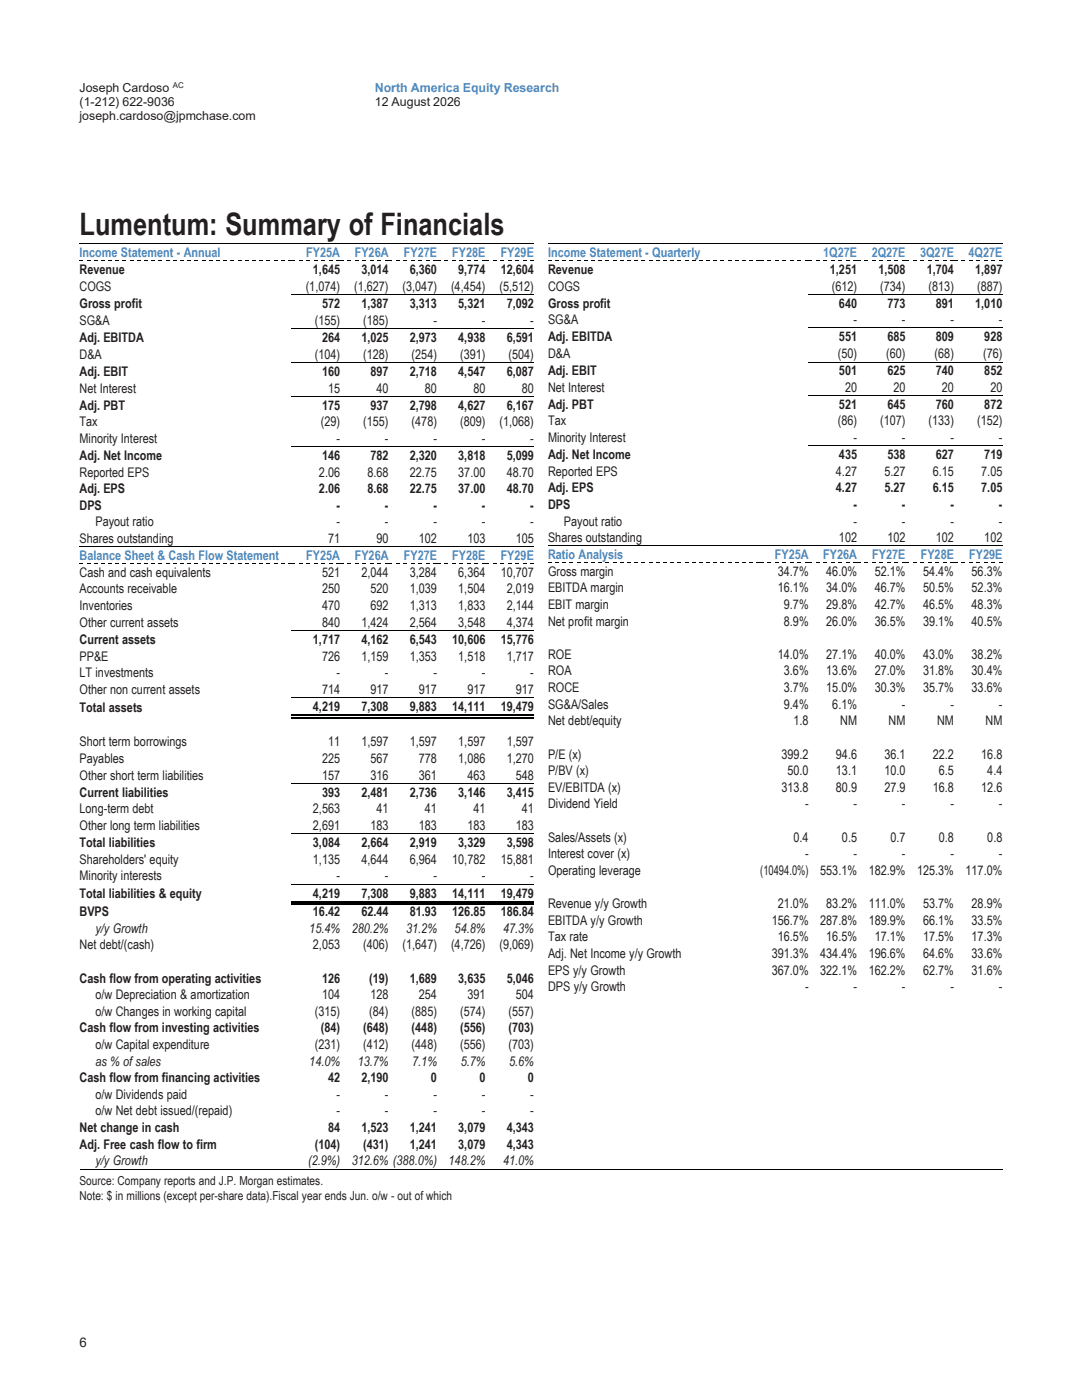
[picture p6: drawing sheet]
<svg xmlns="http://www.w3.org/2000/svg" width="216mm" height="279mm" viewBox="0 0 216 279" stroke-linecap="round" stroke-linejoin="round" font-family="sans-serif">
<defs><g id="words">
<text font-size="6.2" fill="#231f20" x="15.9" y="46.9">Lumentum: Summary of Financials</text>
<g font-size="2.6" fill="#4e8abe">
<text x="15.9" y="51.4">Income Statement - Annual</text>
<text x="61.1" y="51.4">FY25A</text>
<text x="70.8" y="51.4">FY26A</text>
<text x="80.6" y="51.4">FY27E</text>
<text x="90.2" y="51.4">FY28E</text>
<text x="99.9" y="51.4">FY29E</text>
<text x="109.4" y="51.4">Income Statement - Quarterly</text>
<text x="164.3" y="51.4">1Q27E</text>
<text x="173.9" y="51.4">2Q27E</text>
<text x="183.6" y="51.4">3Q27E</text>
<text x="193.3" y="51.4">4Q27E</text>
<text x="15.9" y="111.8">Balance Sheet &amp; Cash Flow Statement</text>
<text x="61.1" y="111.8">FY25A</text>
<text x="70.8" y="111.8">FY26A</text>
<text x="80.6" y="111.8">FY27E</text>
<text x="90.2" y="111.8">FY28E</text>
<text x="99.9" y="111.8">FY29E</text>
<text x="109.4" y="111.6">Ratio Analysis</text>
<text x="154.6" y="111.6">FY25A</text>
<text x="164.3" y="111.6">FY26A</text>
<text x="174.1" y="111.6">FY27E</text>
<text x="183.7" y="111.6">FY28E</text>
<text x="193.4" y="111.6">FY29E</text>
</g>
<g font-size="2.6" fill="#231f20">
<text x="15.9" y="54.7">Revenue</text>
<text x="15.9" y="58.1">COGS</text>
<text x="61" y="58">(1,074)</text>
<text x="62.4" y="54.7">1,645</text>
<text x="70.7" y="58">(1,627)</text>
<text x="72.1" y="54.7">3,014</text>
<text x="80.3" y="58">(3,047)</text>
<text x="81.8" y="54.7">6,360</text>
<text x="90" y="58">(4,454)</text>
<text x="91.4" y="54.7">9,774</text>
<text x="99.7" y="58">(5,512)</text>
<text x="99.9" y="54.7">12,604</text>
<text x="109.4" y="54.7">Revenue</text>
<text x="109.4" y="58">COGS</text>
<text x="165.6" y="54.7">1,251</text>
<text x="166" y="58">(612)</text>
<text x="175.3" y="54.7">1,508</text>
<text x="175.6" y="58">(734)</text>
<text x="184.9" y="54.7">1,704</text>
<text x="185.3" y="58">(813)</text>
<text x="194.6" y="54.7">1,897</text>
<text x="195" y="58">(887)</text>
<text x="15.9" y="61.5">Gross profit</text>
<text x="15.9" y="64.9">SG&amp;A</text>
<text x="62.8" y="64.9">(155)</text>
<text x="64.3" y="61.5">572</text>
<text x="72.1" y="61.5">1,387</text>
<text x="72.5" y="64.9">(185)</text>
<text x="81.8" y="61.5">3,313</text>
<text x="86.5" y="64.8">-</text>
<text x="91.4" y="61.5">5,321</text>
<text x="96.2" y="64.8">-</text>
<text x="101.1" y="61.5">7,092</text>
<text x="105.8" y="64.8">-</text>
<text x="109.4" y="61.4">Gross profit</text>
<text x="109.4" y="64.7">SG&amp;A</text>
<text x="167.4" y="61.4">640</text>
<text x="170.3" y="64.7">-</text>
<text x="177.1" y="61.4">773</text>
<text x="180" y="64.7">-</text>
<text x="186.7" y="61.4">891</text>
<text x="189.6" y="64.7">-</text>
<text x="194.6" y="61.4">1,010</text>
<text x="199.3" y="64.7">-</text>
<text x="15.9" y="68.3">Adj. EBITDA</text>
<text x="15.9" y="71.7">D&amp;A</text>
<text x="62.8" y="71.6">(104)</text>
<text x="64.3" y="68.3">264</text>
<text x="72.1" y="68.3">1,025</text>
<text x="72.5" y="71.6">(128)</text>
<text x="81.8" y="68.3">2,973</text>
<text x="82.1" y="71.6">(254)</text>
<text x="91.4" y="68.3">4,938</text>
<text x="91.8" y="71.6">(391)</text>
<text x="101.1" y="68.3">6,591</text>
<text x="101.5" y="71.6">(504)</text>
<text x="109.4" y="68.1">Adj. EBITDA</text>
<text x="109.4" y="71.5">D&amp;A</text>
<text x="167.2" y="71.4">(50)</text>
<text x="167.4" y="68.1">551</text>
<text x="176.8" y="71.4">(60)</text>
<text x="177.1" y="68.1">685</text>
<text x="186.5" y="71.4">(68)</text>
<text x="186.7" y="68.1">809</text>
<text x="196.2" y="71.4">(76)</text>
<text x="196.4" y="68.1">928</text>
<text x="15.9" y="75">Adj. EBIT</text>
<text x="64.3" y="75">160</text>
<text x="73.9" y="75">897</text>
<text x="81.8" y="75">2,718</text>
<text x="91.4" y="75">4,547</text>
<text x="101.1" y="75">6,087</text>
<text x="109.4" y="74.9">Adj. EBIT</text>
<text x="167.4" y="74.9">501</text>
<text x="177.1" y="74.9">625</text>
<text x="186.7" y="74.9">740</text>
<text x="196.4" y="74.9">852</text>
<text x="15.9" y="78.4">Net Interest</text>
<text x="15.9" y="81.8">Adj. PBT</text>
<text x="64.3" y="81.8">175</text>
<text x="65.5" y="78.3">15</text>
<text x="73.9" y="81.8">937</text>
<text x="75.1" y="78.3">40</text>
<text x="81.8" y="81.8">2,798</text>
<text x="84.8" y="78.3">80</text>
<text x="91.4" y="81.8">4,627</text>
<text x="94.5" y="78.3">80</text>
<text x="101.1" y="81.8">6,167</text>
<text x="104.1" y="78.3">80</text>
<text x="109.4" y="78.2">Net Interest</text>
<text x="109.4" y="81.6">Adj. PBT</text>
<text x="167.4" y="81.6">521</text>
<text x="168.6" y="78.2">20</text>
<text x="177.1" y="81.6">645</text>
<text x="178.3" y="78.2">20</text>
<text x="186.7" y="81.6">760</text>
<text x="187.9" y="78.2">20</text>
<text x="196.4" y="81.6">872</text>
<text x="197.6" y="78.2">20</text>
<text x="15.9" y="85.1">Tax</text>
<text x="15.9" y="88.4">Minority Interest</text>
<text x="64" y="85.1">(29)</text>
<text x="67.2" y="88.4">-</text>
<text x="72.5" y="85.1">(155)</text>
<text x="76.8" y="88.4">-</text>
<text x="82.1" y="85.1">(478)</text>
<text x="86.5" y="88.4">-</text>
<text x="91.8" y="85.1">(809)</text>
<text x="96.2" y="88.4">-</text>
<text x="99.7" y="85.1">(1,068)</text>
<text x="105.8" y="88.4">-</text>
<text x="109.4" y="84.9">Tax</text>
<text x="109.4" y="88.3">Minority Interest</text>
<text x="167.2" y="84.9">(86)</text>
<text x="170.3" y="88.2">-</text>
<text x="175.6" y="84.9">(107)</text>
<text x="180" y="88.2">-</text>
<text x="185.3" y="84.9">(133)</text>
<text x="189.6" y="88.2">-</text>
<text x="195" y="84.9">(152)</text>
<text x="199.3" y="88.2">-</text>
<text x="15.9" y="91.8">Adj. Net Income</text>
<text x="15.9" y="95.1">Reported EPS</text>
<text x="63.7" y="95.1">2.06</text>
<text x="64.3" y="91.8">146</text>
<text x="73.3" y="95.1">8.68</text>
<text x="73.9" y="91.8">782</text>
<text x="81.8" y="91.8">2,320</text>
<text x="81.8" y="95.1">22.75</text>
<text x="91.4" y="91.8">3,818</text>
<text x="91.4" y="95.1">37.00</text>
<text x="101.1" y="91.8">5,099</text>
<text x="101.1" y="95.1">48.70</text>
<text x="109.4" y="91.6">Adj. Net Income</text>
<text x="109.4" y="94.9">Reported EPS</text>
<text x="166.8" y="94.9">4.27</text>
<text x="167.4" y="91.6">435</text>
<text x="176.5" y="94.9">5.27</text>
<text x="177.1" y="91.6">538</text>
<text x="186.1" y="94.9">6.15</text>
<text x="186.7" y="91.6">627</text>
<text x="195.8" y="94.9">7.05</text>
<text x="196.4" y="91.6">719</text>
<text x="15.9" y="98.4">Adj. EPS</text>
<text x="15.9" y="101.7">DPS</text>
<text x="63.7" y="98.4">2.06</text>
<text x="67.2" y="101.7">-</text>
<text x="73.3" y="98.4">8.68</text>
<text x="76.8" y="101.7">-</text>
<text x="81.8" y="98.4">22.75</text>
<text x="86.5" y="101.7">-</text>
<text x="91.4" y="98.4">37.00</text>
<text x="96.2" y="101.7">-</text>
<text x="101.1" y="98.4">48.70</text>
<text x="105.8" y="101.7">-</text>
<text x="109.4" y="98.2">Adj. EPS</text>
<text x="109.4" y="101.6">DPS</text>
<text x="166.8" y="98.2">4.27</text>
<text x="170.3" y="101.6">-</text>
<text x="176.5" y="98.2">5.27</text>
<text x="180" y="101.6">-</text>
<text x="186.1" y="98.2">6.15</text>
<text x="189.6" y="101.6">-</text>
<text x="195.8" y="98.2">7.05</text>
<text x="199.3" y="101.6">-</text>
<text x="19" y="105.1">Payout ratio</text>
<text x="67.2" y="105.1">-</text>
<text x="76.8" y="105.1">-</text>
<text x="86.5" y="105.1">-</text>
<text x="96.2" y="105.1">-</text>
<text x="105.8" y="105.1">-</text>
<text x="112.5" y="104.9">Payout ratio</text>
<text x="170.3" y="104.9">-</text>
<text x="180" y="104.9">-</text>
<text x="189.6" y="104.9">-</text>
<text x="199.3" y="104.9">-</text>
<text x="15.9" y="108.4">Shares outstanding</text>
<text x="65.5" y="108.4">71</text>
<text x="75.1" y="108.4">90</text>
<text x="83.6" y="108.4">102</text>
<text x="93.3" y="108.4">103</text>
<text x="102.9" y="108.4">105</text>
<text x="109.4" y="108.2">Shares outstanding</text>
<text x="167.4" y="108.2">102</text>
<text x="177.1" y="108.2">102</text>
<text x="186.7" y="108.2">102</text>
<text x="196.4" y="108.2">102</text>
<text x="15.9" y="115.1">Cash and cash equivalents</text>
<text x="15.9" y="118.4">Accounts receivable</text>
<text x="64.3" y="115.1">521</text>
<text x="64.3" y="118.4">250</text>
<text x="72.1" y="115.1">2,044</text>
<text x="73.9" y="118.4">520</text>
<text x="81.8" y="115.1">3,284</text>
<text x="81.8" y="118.4">1,039</text>
<text x="91.4" y="115.1">6,364</text>
<text x="91.4" y="118.4">1,504</text>
<text x="99.9" y="115.1">10,707</text>
<text x="101.1" y="118.4">2,019</text>
<text x="109.4" y="114.9">Gross margin</text>
<text x="109.4" y="118.2">EBITDA margin</text>
<text x="155.2" y="114.9">34.7%</text>
<text x="155.2" y="118.2">16.1%</text>
<text x="164.9" y="114.9">46.0%</text>
<text x="164.9" y="118.2">34.0%</text>
<text x="174.5" y="114.9">52.1%</text>
<text x="174.5" y="118.2">46.7%</text>
<text x="184.2" y="114.9">54.4%</text>
<text x="184.2" y="118.2">50.5%</text>
<text x="193.9" y="114.9">56.3%</text>
<text x="193.9" y="118.2">52.3%</text>
<text x="15.9" y="121.7">Inventories</text>
<text x="15.9" y="125.1">Other current assets</text>
<text x="64.3" y="121.7">470</text>
<text x="64.3" y="125">840</text>
<text x="72.1" y="125">1,424</text>
<text x="73.9" y="121.7">692</text>
<text x="81.8" y="121.7">1,313</text>
<text x="81.8" y="125">2,564</text>
<text x="91.4" y="121.7">1,833</text>
<text x="91.4" y="125">3,548</text>
<text x="101.1" y="121.7">2,144</text>
<text x="101.1" y="125">4,374</text>
<text x="109.4" y="121.5">EBIT margin</text>
<text x="109.4" y="124.9">Net profit margin</text>
<text x="156.4" y="121.5">9.7%</text>
<text x="156.4" y="124.9">8.9%</text>
<text x="164.9" y="121.5">29.8%</text>
<text x="164.9" y="124.9">26.0%</text>
<text x="174.5" y="121.5">42.7%</text>
<text x="174.5" y="124.9">36.5%</text>
<text x="184.2" y="121.5">46.5%</text>
<text x="184.2" y="124.9">39.1%</text>
<text x="193.9" y="121.5">48.3%</text>
<text x="193.9" y="124.9">40.5%</text>
<text x="15.9" y="128.5">Current assets</text>
<text x="15.9" y="131.8">PP&amp;E</text>
<text x="62.4" y="128.5">1,717</text>
<text x="64.3" y="131.8">726</text>
<text x="72.1" y="128.5">4,162</text>
<text x="72.1" y="131.8">1,159</text>
<text x="81.8" y="128.5">6,543</text>
<text x="81.8" y="131.8">1,353</text>
<text x="90.2" y="128.5">10,606</text>
<text x="91.4" y="131.8">1,518</text>
<text x="99.9" y="128.5">15,776</text>
<text x="101.1" y="131.8">1,717</text>
<text x="109.4" y="131.5">ROE</text>
<text x="155.2" y="131.5">14.0%</text>
<text x="164.9" y="131.5">27.1%</text>
<text x="174.5" y="131.5">40.0%</text>
<text x="184.2" y="131.5">43.0%</text>
<text x="193.9" y="131.5">38.2%</text>
<text x="15.9" y="135.2">LT investments</text>
<text x="67.2" y="135.2">-</text>
<text x="76.8" y="135.2">-</text>
<text x="86.5" y="135.2">-</text>
<text x="96.2" y="135.2">-</text>
<text x="105.8" y="135.2">-</text>
<text x="109.4" y="134.8">ROA</text>
<text x="156.4" y="134.8">3.6%</text>
<text x="164.9" y="134.8">13.6%</text>
<text x="174.5" y="134.8">27.0%</text>
<text x="184.2" y="134.8">31.8%</text>
<text x="193.9" y="134.8">30.4%</text>
<text x="15.9" y="138.5">Other non current assets</text>
<text x="15.9" y="142.1">Total assets</text>
<text x="62.4" y="142">4,219</text>
<text x="64.3" y="138.5">714</text>
<text x="72.1" y="142">7,308</text>
<text x="73.9" y="138.5">917</text>
<text x="81.8" y="142">9,883</text>
<text x="83.6" y="138.5">917</text>
<text x="90.2" y="142">14,111</text>
<text x="93.3" y="138.5">917</text>
<text x="99.9" y="142">19,479</text>
<text x="102.9" y="138.5">917</text>
<text x="109.4" y="138.1">ROCE</text>
<text x="109.4" y="141.4">SG&amp;A/Sales</text>
<text x="156.4" y="138.1">3.7%</text>
<text x="156.4" y="141.4">9.4%</text>
<text x="164.9" y="138.1">15.0%</text>
<text x="166.1" y="141.4">6.1%</text>
<text x="174.5" y="138.1">30.3%</text>
<text x="180" y="141.4">-</text>
<text x="184.2" y="138.1">35.7%</text>
<text x="189.6" y="141.4">-</text>
<text x="193.9" y="138.1">33.6%</text>
<text x="199.3" y="141.4">-</text>
<text x="15.9" y="149">Short term borrowings</text>
<text x="65.5" y="149">11</text>
<text x="72.1" y="149">1,597</text>
<text x="81.8" y="149">1,597</text>
<text x="91.4" y="149">1,597</text>
<text x="101.1" y="149">1,597</text>
<text x="109.4" y="144.8">Net debt/equity</text>
<text x="158.3" y="144.8">1.8</text>
<text x="167.7" y="144.8">NM</text>
<text x="177.3" y="144.8">NM</text>
<text x="187" y="144.8">NM</text>
<text x="196.7" y="144.8">NM</text>
<text x="15.9" y="152.3">Payables</text>
<text x="15.9" y="155.6">Other short term liabilities</text>
<text x="64.3" y="152.3">225</text>
<text x="64.3" y="155.6">157</text>
<text x="73.9" y="152.3">567</text>
<text x="73.9" y="155.6">316</text>
<text x="83.6" y="152.3">778</text>
<text x="83.6" y="155.6">361</text>
<text x="91.4" y="152.3">1,086</text>
<text x="93.3" y="155.6">463</text>
<text x="101.1" y="152.3">1,270</text>
<text x="102.9" y="155.6">548</text>
<text x="109.4" y="151.4">P/E (x)</text>
<text x="109.4" y="154.7">P/BV (x)</text>
<text x="155.9" y="151.4">399.2</text>
<text x="157.1" y="154.7">50.0</text>
<text x="166.8" y="151.4">94.6</text>
<text x="166.8" y="154.7">13.1</text>
<text x="176.5" y="151.4">36.1</text>
<text x="176.5" y="154.7">10.0</text>
<text x="186.1" y="151.4">22.2</text>
<text x="187.3" y="154.7">6.5</text>
<text x="195.8" y="151.4">16.8</text>
<text x="197" y="154.7">4.4</text>
<text x="15.9" y="159">Current liabilities</text>
<text x="64.3" y="159">393</text>
<text x="72.1" y="159">2,481</text>
<text x="81.8" y="159">2,736</text>
<text x="91.4" y="159">3,146</text>
<text x="101.1" y="159">3,415</text>
<text x="109.4" y="158">EV/EBITDA (x)</text>
<text x="109.4" y="161.3">Dividend Yield</text>
<text x="155.9" y="158">313.8</text>
<text x="160.6" y="161.3">-</text>
<text x="166.8" y="158">80.9</text>
<text x="170.3" y="161.3">-</text>
<text x="176.5" y="158">27.9</text>
<text x="180" y="161.3">-</text>
<text x="186.1" y="158">16.8</text>
<text x="189.6" y="161.3">-</text>
<text x="195.8" y="158">12.6</text>
<text x="199.3" y="161.3">-</text>
<text x="15.9" y="162.3">Long-term debt</text>
<text x="15.9" y="165.7">Other long term liabilities</text>
<text x="62.4" y="162.3">2,563</text>
<text x="62.4" y="165.6">2,691</text>
<text x="73.9" y="165.6">183</text>
<text x="75.1" y="162.3">41</text>
<text x="83.6" y="165.6">183</text>
<text x="84.8" y="162.3">41</text>
<text x="93.3" y="165.6">183</text>
<text x="94.5" y="162.3">41</text>
<text x="102.9" y="165.6">183</text>
<text x="104.1" y="162.3">41</text>
<text x="109.4" y="168">Sales/Assets (x)</text>
<text x="158.3" y="168">0.4</text>
<text x="168" y="168">0.5</text>
<text x="177.7" y="168">0.7</text>
<text x="187.3" y="168">0.8</text>
<text x="197" y="168">0.8</text>
<text x="15.9" y="169">Total liabilities</text>
<text x="15.9" y="172.3">Shareholders' equity</text>
<text x="62.4" y="169">3,084</text>
<text x="62.4" y="172.3">1,135</text>
<text x="72.1" y="169">2,664</text>
<text x="72.1" y="172.3">4,644</text>
<text x="81.8" y="169">2,919</text>
<text x="81.8" y="172.3">6,964</text>
<text x="90.2" y="172.3">10,782</text>
<text x="91.4" y="169">3,329</text>
<text x="99.9" y="172.3">15,881</text>
<text x="101.1" y="169">3,598</text>
<text x="109.4" y="171.3">Interest cover (x)</text>
<text x="160.6" y="171.3">-</text>
<text x="170.3" y="171.3">-</text>
<text x="180" y="171.3">-</text>
<text x="189.6" y="171.3">-</text>
<text x="199.3" y="171.3">-</text>
<text x="15.9" y="175.7">Minority interests</text>
<text x="15.9" y="179.3">Total liabilities &amp; equity</text>
<text x="62.4" y="179.2">4,219</text>
<text x="67.2" y="175.7">-</text>
<text x="72.1" y="179.2">7,308</text>
<text x="76.8" y="175.7">-</text>
<text x="81.8" y="179.2">9,883</text>
<text x="86.5" y="175.7">-</text>
<text x="90.2" y="179.2">14,111</text>
<text x="96.2" y="175.7">-</text>
<text x="99.9" y="179.2">19,479</text>
<text x="105.8" y="175.7">-</text>
<text x="109.4" y="174.6">Operating leverage</text>
<text x="151.7" y="174.6">(10494.0%)</text>
<text x="163.7" y="174.6">553.1%</text>
<text x="173.3" y="174.6">182.9%</text>
<text x="183" y="174.6">125.3%</text>
<text x="192.7" y="174.6">117.0%</text>
<text x="15.9" y="182.8">BVPS</text>
<text x="62.4" y="182.8">16.42</text>
<text x="72.1" y="182.8">62.44</text>
<text x="81.8" y="182.8">81.93</text>
<text x="90.2" y="182.8">126.85</text>
<text x="99.9" y="182.8">186.84</text>
<text x="109.4" y="181.2">Revenue y/y Growth</text>
<text x="109.4" y="184.6">EBITDA y/y Growth</text>
<text x="154" y="184.6">156.7%</text>
<text x="155.2" y="181.2">21.0%</text>
<text x="163.7" y="184.6">287.8%</text>
<text x="164.9" y="181.2">83.2%</text>
<text x="173.3" y="181.2">111.0%</text>
<text x="173.3" y="184.6">189.9%</text>
<text x="184.2" y="181.2">53.7%</text>
<text x="184.2" y="184.6">66.1%</text>
<text x="193.9" y="181.2">28.9%</text>
<text x="193.9" y="184.6">33.5%</text>
<text x="15.9" y="189.5">Net debt/(cash)</text>
<text x="19" y="186.1">y/y Growth</text>
<text x="61.7" y="186.1">15.4%</text>
<text x="62.4" y="189.5">2,053</text>
<text x="70.2" y="186.1">280.2%</text>
<text x="72.5" y="189.5">(406)</text>
<text x="80.3" y="189.5">(1,647)</text>
<text x="81.1" y="186.1">31.2%</text>
<text x="90" y="189.5">(4,726)</text>
<text x="90.7" y="186.1">54.8%</text>
<text x="99.7" y="189.5">(9,069)</text>
<text x="100.4" y="186.1">47.3%</text>
<text x="109.4" y="187.9">Tax rate</text>
<text x="109.4" y="191.2">Adj. Net Income y/y Growth</text>
<text x="154" y="191.2">391.3%</text>
<text x="155.2" y="187.9">16.5%</text>
<text x="163.7" y="191.2">434.4%</text>
<text x="164.9" y="187.9">16.5%</text>
<text x="173.3" y="191.2">196.6%</text>
<text x="174.5" y="187.9">17.1%</text>
<text x="184.2" y="187.9">17.5%</text>
<text x="184.2" y="191.2">64.6%</text>
<text x="193.9" y="187.9">17.3%</text>
<text x="193.9" y="191.2">33.6%</text>
<text x="15.9" y="196.1">Cash flow from operating activities</text>
<text x="64.3" y="196.1">126</text>
<text x="73.7" y="196.1">(19)</text>
<text x="81.8" y="196.1">1,689</text>
<text x="91.4" y="196.1">3,635</text>
<text x="101.1" y="196.1">5,046</text>
<text x="109.4" y="194.5">EPS y/y Growth</text>
<text x="109.4" y="197.8">DPS y/y Growth</text>
<text x="154" y="194.5">367.0%</text>
<text x="160.6" y="197.8">-</text>
<text x="163.7" y="194.5">322.1%</text>
<text x="170.3" y="197.8">-</text>
<text x="173.3" y="194.5">162.2%</text>
<text x="180" y="197.8">-</text>
<text x="184.2" y="194.5">62.7%</text>
<text x="189.6" y="197.8">-</text>
<text x="193.9" y="194.5">31.6%</text>
<text x="199.3" y="197.8">-</text>
<text x="19" y="199.4">o/w Depreciation &amp; amortization</text>
<text x="19" y="202.7">o/w Changes in working capital</text>
<text x="62.8" y="202.7">(315)</text>
<text x="64.3" y="199.4">104</text>
<text x="73.7" y="202.7">(84)</text>
<text x="73.9" y="199.4">128</text>
<text x="82.1" y="202.7">(885)</text>
<text x="83.6" y="199.4">254</text>
<text x="91.8" y="202.7">(574)</text>
<text x="93.3" y="199.4">391</text>
<text x="101.5" y="202.7">(557)</text>
<text x="102.9" y="199.4">504</text>
<text x="15.9" y="206">Cash flow from investing activities</text>
<text x="19" y="209.4">o/w Capital expenditure</text>
<text x="62.8" y="209.4">(231)</text>
<text x="64" y="206">(84)</text>
<text x="72.5" y="206">(648)</text>
<text x="72.5" y="209.4">(412)</text>
<text x="82.1" y="206">(448)</text>
<text x="82.1" y="209.4">(448)</text>
<text x="91.8" y="206">(556)</text>
<text x="91.8" y="209.4">(556)</text>
<text x="101.5" y="206">(703)</text>
<text x="101.5" y="209.4">(703)</text>
<text x="15.9" y="216">Cash flow from financing activities</text>
<text x="19" y="212.7">as % of sales</text>
<text x="61.7" y="212.7">14.0%</text>
<text x="65.5" y="216">42</text>
<text x="71.4" y="212.7">13.7%</text>
<text x="72.1" y="216">2,190</text>
<text x="82.3" y="212.7">7.1%</text>
<text x="86" y="216">0</text>
<text x="91.9" y="212.7">5.7%</text>
<text x="95.7" y="216">0</text>
<text x="101.6" y="212.7">5.6%</text>
<text x="105.3" y="216">0</text>
<text x="19" y="219.3">o/w Dividends paid</text>
<text x="67.2" y="219.3">-</text>
<text x="76.8" y="219.3">-</text>
<text x="86.5" y="219.3">-</text>
<text x="96.2" y="219.3">-</text>
<text x="105.8" y="219.3">-</text>
<text x="15.9" y="225.9">Net change in cash</text>
<text x="19" y="222.6">o/w Net debt issued/(repaid)</text>
<text x="65.5" y="225.9">84</text>
<text x="67.2" y="222.6">-</text>
<text x="72.1" y="225.9">1,523</text>
<text x="76.8" y="222.6">-</text>
<text x="81.8" y="225.9">1,241</text>
<text x="86.5" y="222.6">-</text>
<text x="91.4" y="225.9">3,079</text>
<text x="96.2" y="222.6">-</text>
<text x="101.1" y="225.9">4,343</text>
<text x="105.8" y="222.6">-</text>
<text x="15.9" y="229.2">Adj. Free cash flow to firm</text>
<text x="19" y="232.6">y/y Growth</text>
<text x="61.5" y="232.6">(2.9%)</text>
<text x="62.8" y="229.2">(104)</text>
<text x="70.2" y="232.6">312.6% (388.0%)</text>
<text x="72.5" y="229.2">(431)</text>
<text x="81.8" y="229.2">1,241</text>
<text x="89.5" y="232.6">148.2%</text>
<text x="91.4" y="229.2">3,079</text>
<text x="100.4" y="232.6">41.0%</text>
<text x="101.1" y="229.2">4,343</text>
<text x="15.9" y="268.8">6</text>
</g>
<g font-size="2.5" fill="#231f20">
<text x="15.9" y="18.3">Joseph Cardoso</text>
<text x="15.9" y="21.2">(1-212) 622-9036</text>
<text x="15.9" y="24">joseph.cardoso@jpmchase.com</text>
<text x="74.8" y="21.2">12 August 2026</text>
<text x="15.9" y="236.5">Source: Company reports and J.P. Morgan estimates.</text>
<text x="15.9" y="239.5">Note: $ in millions (except per-share data).Fiscal year ends Jun. o/w - out of which</text>
</g>
<text font-size="2.5" fill="#4e8abe" x="74.8" y="18.3">North America Equity Research</text>
<text font-size="1.6" fill="#231f20" x="34.5" y="17.5">AC</text>
</g></defs>
<g fill="none" stroke="#000" stroke-width=".2">
<path d="M15.9 48.7h90.6M58.2 58.8h48.3M109.4 48.7h90.6M161.4 58.7h38.6M58.2 72.4h48.3M58.2 79.1h48.3M106.5 65.6h-48.3M161.4 65.4h38.6M161.4 72.2h38.6M161.4 79h38.6M58.2 89.2h48.3M161.4 89h38.6"/>
<path d="M15.9 109.1h90.6M109.4 108.9h90.6M58.2 125.8h48.3M58.2 139.3h48.3M58.2 156.4h48.3M58.2 166.4h48.3M58.2 176.5h48.3M15.9 233.3h184.1"/>
</g>
<g fill="#000">
<path d="M15.9 52h.7v.2h-.7zM17.3 52h.7v.2h-.7zM18.7 52h.8v.2h-.8zM20.2 52h.7v.2h-.7zM21.6 52h.7v.2h-.7zM23.1 52h.7v.2h-.7zM24.5 52h.7v.2h-.7zM25.9 52h.7v.2h-.7zM27.4 52h.7v.2h-.7zM28.8 52h.7v.2h-.7zM30.2 52h.7v.2h-.7zM31.7 52h.7v.2h-.7z"/>
<path d="M33.1 52h.7v.2h-.7zM34.5 52h.7v.2h-.7zM36 52h.7v.2h-.7zM37.4 52h.7v.2h-.7zM38.8 52h.7v.2h-.7zM40.3 52h.7v.2h-.7zM41.7 52h.7v.2h-.7zM43.1 52h.8v.2h-.8zM44.6 52h.7v.2h-.7zM46 52h.7v.2h-.7zM47.5 52h.7v.2h-.7zM48.9 52h.7v.2h-.7z"/>
<path d="M50.3 52h.7v.2h-.7zM51.8 52h.7v.2h-.7zM53.2 52h.7v.2h-.7zM54.6 52h.7v.2h-.7zM56.1 52h.7v.2h-.7zM57.5 52h.7v.2h-.7zM58.2 52h.7v.2h-.7zM59.7 52h.7v.2h-.7zM61.2 52h.7v.2h-.7zM62.7 52h.7v.2h-.7zM64.2 52h.7v.2h-.7zM65.7 52h.7v.2h-.7z"/>
<path d="M67.2 52h.7v.2h-.7zM67.9 52h.7v.2h-.7zM69.4 52h.7v.2h-.7zM70.9 52h.7v.2h-.7zM72.4 52h.7v.2h-.7zM73.8 52h.8v.2h-.8zM75.3 52h.7v.2h-.7zM76.8 52h.7v.2h-.7zM77.5 52h.7v.2h-.7zM79 52h.7v.2h-.7zM80.5 52h.7v.2h-.7zM82 52h.7v.2h-.7z"/>
<path d="M83.5 52h.7v.2h-.7zM85 52h.7v.2h-.7zM86.5 52h.7v.2h-.7zM87.2 52h.7v.2h-.7zM88.7 52h.7v.2h-.7zM90.2 52h.7v.2h-.7zM91.7 52h.7v.2h-.7zM93.2 52h.7v.2h-.7zM94.7 52h.7v.2h-.7zM96.2 52h.7v.2h-.7zM96.9 52h.7v.2h-.7zM98.4 52h.7v.2h-.7z"/>
<path d="M99.9 52h.7v.2h-.7zM101.4 52h.7v.2h-.7zM102.8 52h.8v.2h-.8zM104.3 52h.7v.2h-.7zM105.8 52h.7v.2h-.7zM109.4 52h.7v.2h-.7zM110.8 52h.7v.2h-.7zM112.2 52h.7v.2h-.7zM113.7 52h.7v.2h-.7zM115.1 52h.7v.2h-.7zM116.5 52h.7v.2h-.7zM118 52h.7v.2h-.7z"/>
<path d="M119.4 52h.7v.2h-.7zM120.8 52h.8v.2h-.8zM122.3 52h.7v.2h-.7zM123.7 52h.7v.2h-.7zM125.2 52h.7v.2h-.7zM126.6 52h.7v.2h-.7zM128 52h.7v.2h-.7zM129.5 52h.7v.2h-.7zM130.9 52h.7v.2h-.7zM132.3 52h.7v.2h-.7zM133.8 52h.7v.2h-.7zM135.2 52h.7v.2h-.7z"/>
<path d="M136.6 52h.7v.2h-.7zM138.1 52h.7v.2h-.7zM139.5 52h.7v.2h-.7zM140.9 52h.7v.2h-.7zM142.4 52h.7v.2h-.7zM143.8 52h.7v.2h-.7zM145.2 52h.8v.2h-.8zM146.7 52h.7v.2h-.7zM148.1 52h.7v.2h-.7zM149.6 52h.7v.2h-.7zM151 52h.7v.2h-.7zM151.7 52h.7v.2h-.7z"/>
<path d="M153.2 52h.7v.2h-.7zM154.7 52h.7v.2h-.7zM156.2 52h.7v.2h-.7zM157.7 52h.7v.2h-.7zM159.2 52h.7v.2h-.7zM160.7 52h.7v.2h-.7zM161.4 52h.7v.2h-.7zM162.9 52h.7v.2h-.7zM164.3 52h.8v.2h-.8zM165.8 52h.7v.2h-.7zM167.3 52h.7v.2h-.7zM168.8 52h.7v.2h-.7z"/>
<path d="M170.3 52h.7v.2h-.7zM171 52h.7v.2h-.7zM172.5 52h.7v.2h-.7zM174 52h.7v.2h-.7zM175.5 52h.7v.2h-.7zM177 52h.7v.2h-.7zM178.5 52h.7v.2h-.7zM180 52h.7v.2h-.7zM180.7 52h.7v.2h-.7zM182.2 52h.7v.2h-.7zM183.7 52h.7v.2h-.7zM185.2 52h.7v.2h-.7z"/>
<path d="M186.7 52h.7v.2h-.7zM188.2 52h.7v.2h-.7zM189.7 52h.7v.2h-.7zM190.4 52h.7v.2h-.7zM191.9 52h.7v.2h-.7zM193.3 52h.8v.2h-.8zM194.8 52h.7v.2h-.7zM196.3 52h.7v.2h-.7zM197.8 52h.7v.2h-.7zM199.3 52h.7v.2h-.7zM15.9 112.4h.7v.2h-.7zM17.3 112.4h.7v.2h-.7z"/>
<path d="M18.7 112.4h.8v.2h-.8zM20.2 112.4h.7v.2h-.7zM21.6 112.4h.7v.2h-.7zM23.1 112.4h.7v.2h-.7zM24.5 112.4h.7v.2h-.7zM25.9 112.4h.7v.2h-.7zM27.4 112.4h.7v.2h-.7zM28.8 112.4h.7v.2h-.7zM30.2 112.4h.7v.2h-.7zM31.7 112.4h.7v.2h-.7zM33.1 112.4h.7v.2h-.7zM34.5 112.4h.7v.2h-.7z"/>
<path d="M36 112.4h.7v.2h-.7zM37.4 112.4h.7v.2h-.7zM38.8 112.4h.7v.2h-.7zM40.3 112.4h.7v.2h-.7zM41.7 112.4h.7v.2h-.7zM43.1 112.4h.8v.2h-.8zM44.6 112.4h.7v.2h-.7zM46 112.4h.7v.2h-.7zM47.5 112.4h.7v.2h-.7zM48.9 112.4h.7v.2h-.7zM50.3 112.4h.7v.2h-.7zM51.8 112.4h.7v.2h-.7z"/>
<path d="M53.2 112.4h.7v.2h-.7zM54.6 112.4h.7v.2h-.7zM56.1 112.4h.7v.2h-.7zM57.5 112.4h.7v.2h-.7zM58.2 112.4h.7v.2h-.7zM59.7 112.4h.7v.2h-.7zM61.2 112.4h.7v.2h-.7zM62.7 112.4h.7v.2h-.7zM64.2 112.4h.7v.2h-.7zM65.7 112.4h.7v.2h-.7zM67.2 112.4h.7v.2h-.7zM67.9 112.4h.7v.2h-.7z"/>
<path d="M69.4 112.4h.7v.2h-.7zM70.9 112.4h.7v.2h-.7zM72.4 112.4h.7v.2h-.7zM73.8 112.4h.8v.2h-.8zM75.3 112.4h.7v.2h-.7zM76.8 112.4h.7v.2h-.7zM77.5 112.4h.7v.2h-.7zM79 112.4h.7v.2h-.7zM80.5 112.4h.7v.2h-.7zM82 112.4h.7v.2h-.7zM83.5 112.4h.7v.2h-.7zM85 112.4h.7v.2h-.7z"/>
<path d="M86.5 112.4h.7v.2h-.7zM87.2 112.4h.7v.2h-.7zM88.7 112.4h.7v.2h-.7zM90.2 112.4h.7v.2h-.7zM91.7 112.4h.7v.2h-.7zM93.2 112.4h.7v.2h-.7zM94.7 112.4h.7v.2h-.7zM96.2 112.4h.7v.2h-.7zM96.9 112.4h.7v.2h-.7zM98.4 112.4h.7v.2h-.7zM99.9 112.4h.7v.2h-.7zM101.4 112.4h.7v.2h-.7z"/>
<path d="M102.8 112.4h.8v.2h-.8zM104.3 112.4h.7v.2h-.7zM105.8 112.4h.7v.2h-.7zM109.4 112.2h.7v.2h-.7zM110.8 112.2h.7v.2h-.7zM112.2 112.2h.7v.2h-.7zM113.7 112.2h.7v.2h-.7zM115.1 112.2h.7v.2h-.7zM116.5 112.2h.7v.2h-.7zM118 112.2h.7v.2h-.7zM119.4 112.2h.7v.2h-.7zM120.8 112.2h.8v.2h-.8z"/>
<path d="M122.3 112.2h.7v.2h-.7zM123.7 112.2h.7v.2h-.7zM125.2 112.2h.7v.2h-.7zM126.6 112.2h.7v.2h-.7zM128 112.2h.7v.2h-.7zM129.5 112.2h.7v.2h-.7zM130.9 112.2h.7v.2h-.7zM132.3 112.2h.7v.2h-.7zM133.8 112.2h.7v.2h-.7zM135.2 112.2h.7v.2h-.7zM136.6 112.2h.7v.2h-.7zM138.1 112.2h.7v.2h-.7z"/>
<path d="M139.5 112.2h.7v.2h-.7zM140.9 112.2h.7v.2h-.7zM142.4 112.2h.7v.2h-.7zM143.8 112.2h.7v.2h-.7zM145.2 112.2h.8v.2h-.8zM146.7 112.2h.7v.2h-.7zM148.1 112.2h.7v.2h-.7zM149.6 112.2h.7v.2h-.7zM151 112.2h.7v.2h-.7zM151.7 112.2h.7v.2h-.7zM153.2 112.2h.7v.2h-.7zM154.7 112.2h.7v.2h-.7z"/>
<path d="M156.2 112.2h.7v.2h-.7zM157.7 112.2h.7v.2h-.7zM159.2 112.2h.7v.2h-.7zM160.7 112.2h.7v.2h-.7zM161.4 112.2h.7v.2h-.7zM162.9 112.2h.7v.2h-.7zM164.3 112.2h.8v.2h-.8zM165.8 112.2h.7v.2h-.7zM167.3 112.2h.7v.2h-.7zM168.8 112.2h.7v.2h-.7zM170.3 112.2h.7v.2h-.7zM171 112.2h.7v.2h-.7z"/>
<path d="M172.5 112.2h.7v.2h-.7zM174 112.2h.7v.2h-.7zM175.5 112.2h.7v.2h-.7zM177 112.2h.7v.2h-.7zM178.5 112.2h.7v.2h-.7zM180 112.2h.7v.2h-.7zM180.7 112.2h.7v.2h-.7zM182.2 112.2h.7v.2h-.7zM183.7 112.2h.7v.2h-.7zM185.2 112.2h.7v.2h-.7zM186.7 112.2h.7v.2h-.7zM188.2 112.2h.7v.2h-.7z"/>
<path d="M189.7 112.2h.7v.2h-.7zM190.4 112.2h.7v.2h-.7zM191.9 112.2h.7v.2h-.7zM193.3 112.2h.8v.2h-.8zM194.8 112.2h.7v.2h-.7zM196.3 112.2h.7v.2h-.7zM197.8 112.2h.7v.2h-.7zM199.3 112.2h.7v.2h-.7z"/>
</g>
<path d="M58.2 143.3h48.3M58.2 142.8h48.3M58.2 180h48.3M58.2 180.5h48.3" fill="none" stroke="#000" stroke-width=".21"/>
<use href="#words"/>
</svg>
